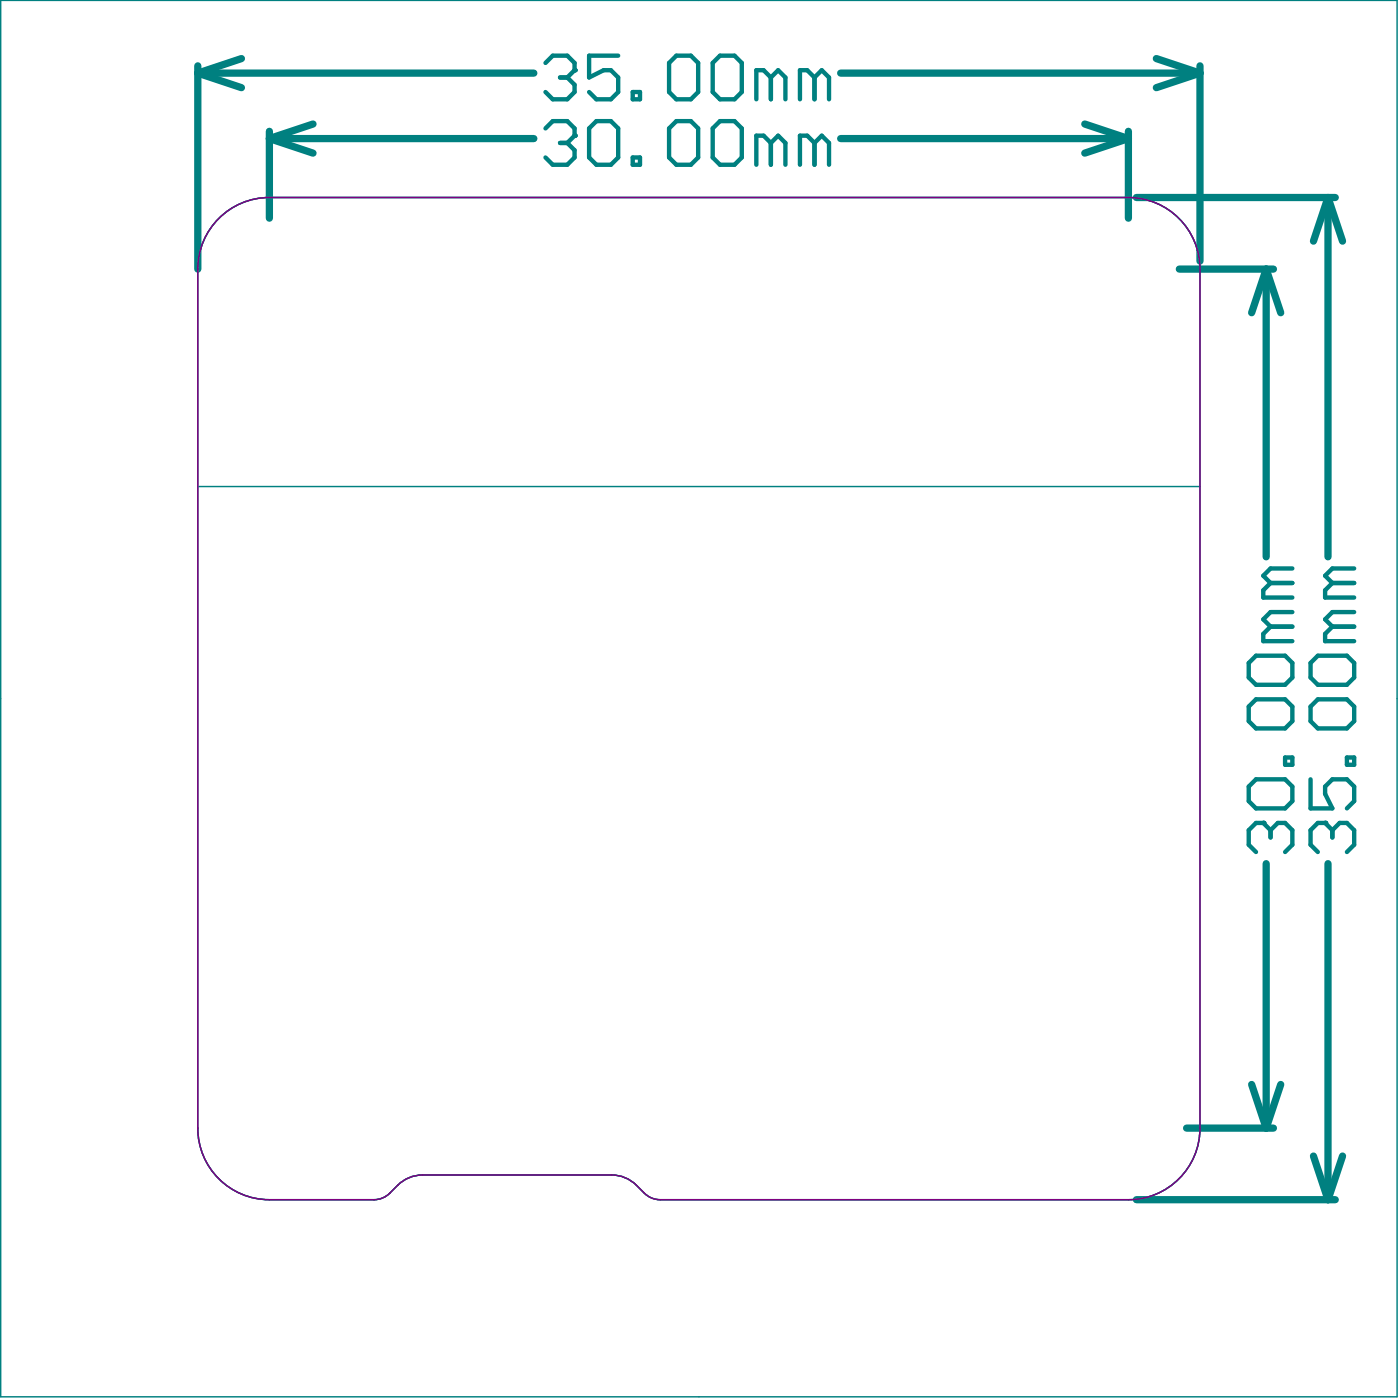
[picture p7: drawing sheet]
<svg xmlns="http://www.w3.org/2000/svg" width="163mm" height="163mm" viewBox="0 0 163 163" stroke-linecap="round" stroke-linejoin="round" font-family="sans-serif">
<path d="M.1 0h162.2v162.3h-162.2zM23 31.3v99.7M31.3 22.9h99.8M139.4 31.3v99.7M23 56.5h116.4M31.3 139.4h12.1M46.2 137.7l-.9 .9M49.1 136.5h21.9M73.9 137.7l1 .9M76.7 139.4h54.4" fill="none" stroke="#008080" stroke-width=".17"/>
<g fill="none" stroke="#008080" stroke-width=".84">
<path d="M23 8.5l5 1.7M23 7.6v23.7M23 8.5h39M28 6.8l-5 1.7M31.3 15.3v10M31.3 16.1l5.1 1.7M31.3 16.1h30.7M36.4 14.4l-5.1 1.7M97.7 16.1h33.4M97.7 8.5h41.7M126 14.4l5.1 1.7M131.1 16.1l-5.1 1.7"/>
<path d="M131.1 15.3v10M134.3 6.8l5.1 1.7M139.4 7.6v22.7M139.4 8.5l-5.1 1.7M132 22.9h23.1M137 31.3h10.9M147.1 31.3l1.7 5M147.1 31.3l-1.7 5M147.1 31.3v33.4M154.3 22.9l1.7 5.1M154.3 22.9l-1.7 5.1M154.3 22.9v41.8"/>
<path d="M147.1 100.3v30.7M154.3 100.3v39.1M132 139.4h23.1M137.8 131h10.1M145.4 126l1.7 5M148.8 126l-1.7 5M152.6 134.3l1.7 5.1M156 134.3l-1.7 5.1"/>
</g>
<path d="M146.7 95.6h-.8l-.8 .8v1.7l.8 .9" fill="none" stroke="#008080" stroke-width=".51"/>
<circle cx="146.7" cy="95.6" r=".25" fill="#008080"/>
<g fill="none" stroke="#008080" stroke-width=".51">
<path d="M145.9 76.2h3.4l.8 .8v1.7l-.8 .8h-3.4l-.8-.8v-1.7zM147.6 72.8l-.9 .8v.9h3.4M147.6 67.7l-.9 .9v.8h3.4M147.6 72.8h2.5M147.6 67.7h2.5M150.1 71.1h-2.5l-.9 .8 .9 .9M150.1 66h-2.5l-.9 .9 .9 .8M145.1 91.4l.8-.9h3.4l.8 .9v1.7l-.8 .8h-3.4l-.8-.8zM145.9 81.2h3.4l.8 .9v1.7l-.8 .8h-3.4l-.8-.8v-1.7zM146.7 95.6l.9 .8M147.6 96.4v.9M147.6 96.4l.8-.8h.9l.8 .8v1.7l-.8 .9"/>
<path d="M149.3 88h.8v.8h-.8zM153.9 95.6h-.8l-.9 .8v1.7l.9 .9"/>
</g>
<circle cx="153.9" cy="95.6" r=".25" fill="#008080"/>
<g fill="none" stroke="#008080" stroke-width=".51">
<path d="M63.4 7.3l.8-.8h1.7l.8 .8v.9M153.1 76.2h3.4l.8 .8v1.7l-.8 .8h-3.4l-.9-.8v-1.7zM154.8 67.7l-.9 .9v.8h3.4M154.8 72.8l-.9 .8v.9h3.4M154.8 72.8h2.5M154.8 67.7h2.5M157.3 71.1h-2.5l-.9 .8 .9 .9M157.3 66h-2.5l-.9 .9 .9 .8M152.2 90.5v3.4h2.6l-.9-1.7v-.8l.9-.9h1.7l.8 .9v1.7l-.8 .8M153.1 81.2h3.4l.8 .9v1.7l-.8 .8h-3.4l-.9-.8v-1.7zM153.9 95.6l.9 .8M154.8 96.4v.9"/>
<path d="M154.8 96.4l.8-.8h.9l.8 .8v1.7l-.8 .9M156.5 88h.8v.8h-.8z"/>
</g>
<circle cx="66.7" cy="8.2" r=".25" fill="#008080"/>
<g fill="none" stroke="#008080" stroke-width=".51">
<path d="M63.4 14.9l.8-.8h1.7l.8 .8v.9M65.1 9h.8M65.9 9l.8 .8v.9l-.8 .8h-1.7l-.8-.8M66.7 8.2l-.8 .8M71.8 6.5h-3.4v2.5l1.7-.8h.9l.8 .8v1.7l-.8 .8h-1.7l-.9-.8M73.5 10.7h.8v.8h-.8zM77.7 7.3l.9-.8h1.7l.8 .8v3.4l-.8 .8h-1.7l-.9-.8zM83.6 6.5h1.7l.9 .8v3.4l-.9 .8h-1.7l-.8-.8v-3.4zM89.5 9l-.8-.8h-.8v3.3M89.5 9v2.5M89.5 9l.9-.8 .8 .8v2.5M94.6 9l-.8-.8h-.9v3.3"/>
<path d="M94.6 9v2.5M94.6 9l.9-.8 .8 .8v2.5"/>
</g>
<circle cx="66.7" cy="15.8" r=".25" fill="#008080"/>
<g fill="none" stroke="#008080" stroke-width=".51">
<path d="M65.1 16.6h.8M65.9 16.6l.8 .9v.8l-.8 .8h-1.7l-.8-.8M66.7 15.8l-.8 .8M69.3 14.1h1.7l.8 .8v3.4l-.8 .8h-1.7l-.9-.8v-3.4zM73.5 18.3h.8v.8h-.8zM77.7 14.9l.9-.8h1.7l.8 .8v3.4l-.8 .8h-1.7l-.9-.8zM83.6 14.1h1.7l.9 .8v3.4l-.9 .8h-1.7l-.8-.8v-3.4zM89.5 16.6l-.8-.8h-.8v3.3M89.5 16.6v2.5M89.5 16.6l.9-.8 .8 .8v2.5M94.6 16.6l-.8-.8h-.9v3.3M94.6 16.6v2.5"/>
<path d="M94.6 16.6l.9-.8 .8 .8v2.5"/>
</g>
<path d="M31.3 22.9a8.3 8.3 0 0 0-8.3 8.4M131.1 22.9a8.3 8.3 0 0 1 8.3 8.4M23 131a8.3 8.3 0 0 0 8.3 8.4M23 131h.1M45.3 138.6a2.59 2.59 0 0 1-1.9 .8M49.1 136.5a4.1 4.1 0 0 0-2.9 1.2M71 136.5a4.1 4.1 0 0 1 2.9 1.2M74.9 138.6a2.59 2.59 0 0 0 1.8 .8M139.4 131h.1M139.4 131a8.3 8.3 0 0 1-8.3 8.4" fill="none" stroke="#008080" stroke-width=".17"/>
<path d="M25.4 25.4a8.3 8.3 0 0 1 5.9-2.5h99.8a8.3 8.3 0 0 1 8.3 8.4v99.7a8.3 8.3 0 0 1-8.3 8.4h-54.4a2.59 2.59 0 0 1-1.8-.8 5.6 5.6 0 0 0-2.8-2l-1.1-.1h-21.9a4.1 4.1 0 0 0-2.9 1.2 3.9 3.9 0 0 1-2.3 1.6l-12.6 .1a8.3 8.3 0 0 1-8.3-8.4v-99.7a8.3 8.3 0 0 1 2.4-5.9z" fill="none" stroke="#800080" stroke-width=".17"/>
</svg>
